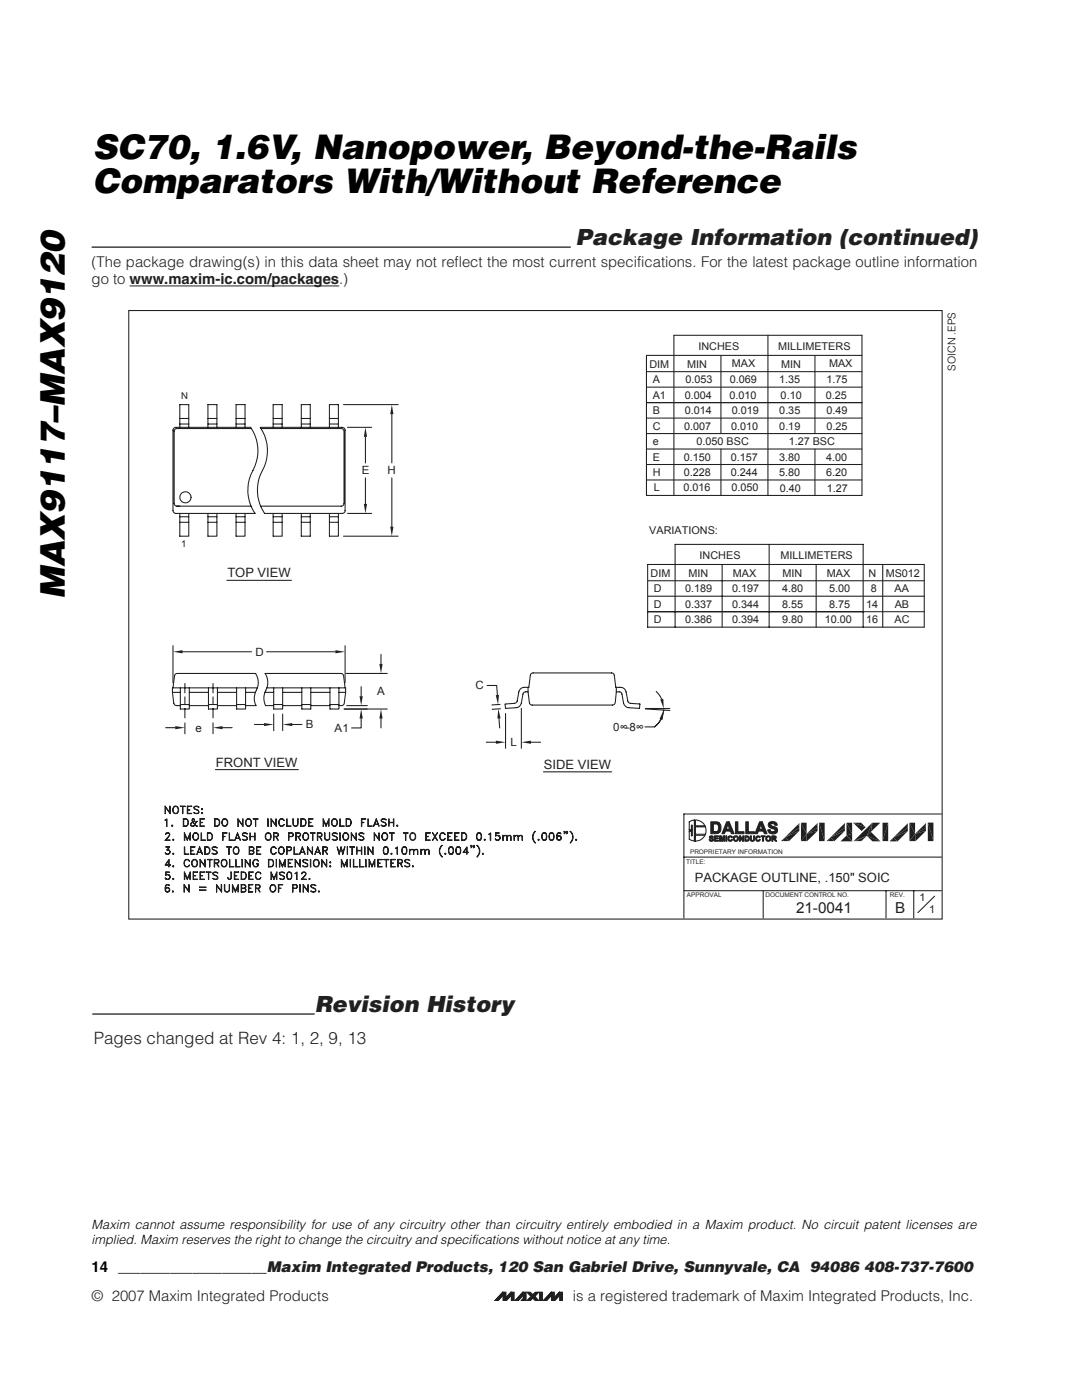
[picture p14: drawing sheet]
<svg xmlns="http://www.w3.org/2000/svg" width="216mm" height="279mm" viewBox="0 0 216 279" stroke-linecap="round" stroke-linejoin="round" font-family="sans-serif">
<defs><g id="words">
<g font-size="6.8">
<text x="18.5" y="31.7">SC70, 1.6V, Nanopower, Beyond-the-Rails</text>
<text x="18.5" y="38.5">Comparators With/Without Reference</text>
<text x="12.9" y="119.5" transform="rotate(-90 12.9 119.5)">MAX9117–MAX9120</text>
</g>
<g font-size="4.4" fill="#231f20">
<text x="114.9" y="48.9">Package Information (continued)</text>
<text x="62.8" y="202">Revision History</text>
</g>
<text font-size="3.4" fill="#231f20" x="18.7" y="208.4">Pages changed at Rev 4: 1, 2, 9, 13</text>
<g font-size="3" fill="#231f20">
<text x="18.3" y="53.2">(The package drawing(s) in this data sheet may not reflect the most current specifications. For the latest package outline information</text>
<text x="18.3" y="56.8">go to www.maxim-ic.com/packages.)</text>
<text x="158.8" y="182.2">21-0041</text>
<text x="178.6" y="182.2">B</text>
<text x="18.3" y="259.7">© 2007 Maxim Integrated Products</text>
<text x="114.3" y="259.7">is a registered trademark of Maxim Integrated Products, Inc.</text>
</g>
<text font-size="3" x="18.3" y="253.8">14 ____________________Maxim Integrated Products, 120 San Gabriel Drive, Sunnyvale, CA 94086 408-737-7600</text>
<g font-size="2.6" fill="#231f20">
<text x="45.4" y="115.2">TOP VIEW</text>
<text x="43.1" y="153">FRONT VIEW</text>
<text x="108.5" y="153.5">SIDE VIEW</text>
<text x="138.7" y="176">PACKAGE OUTLINE, .150&quot; SOIC</text>
</g>
<g font-size="2.5">
<text x="18.3" y="245.2">Maxim cannot assume responsibility for use of any circuitry other than circuitry entirely embodied in a Maxim product. No circuit patent licenses are</text>
<text x="18.3" y="248.2">implied. Maxim reserves the right to change the circuitry and specifications without notice at any time.</text>
</g>
<g font-size="2.3" fill="#231f20">
<text x="72.2" y="94.7">E</text>
<text x="77.3" y="94.7">H</text>
<text x="51" y="130.9">D</text>
<text x="94.9" y="137.6">C</text>
<text x="75.2" y="138.7">A</text>
<text x="39" y="146">e</text>
<text x="61" y="145.4">B</text>
<text x="66.8" y="146.1">A1</text>
<text x="101.9" y="148.9">L</text>
<text x="122.4" y="145.8">0∞-8∞</text>
</g>
<g font-size="2.1" fill="#231f20">
<text x="139.4" y="69.8">INCHES</text>
<text x="155.3" y="69.8">MILLIMETERS</text>
<text x="129.6" y="73.4">DIM</text>
<text x="130.2" y="76.5">A</text>
<text x="136.8" y="76.5">0.053</text>
<text x="137.1" y="73.4">MIN</text>
<text x="145.6" y="76.5">0.069</text>
<text x="146" y="73.3">MAX</text>
<text x="155.5" y="76.5">1.35</text>
<text x="155.9" y="73.4">MIN</text>
<text x="164.9" y="76.5">1.75</text>
<text x="165.4" y="73.3">MAX</text>
<text x="130.2" y="82.6">B</text>
<text x="130.2" y="79.6">A1</text>
<text x="136.6" y="82.6">0.014</text>
<text x="136.6" y="79.6">0.004</text>
<text x="145.5" y="79.6">0.010</text>
<text x="146" y="82.6">0.019</text>
<text x="155.5" y="82.6">0.35</text>
<text x="155.8" y="79.6">0.10</text>
<text x="164.8" y="79.6">0.25</text>
<text x="164.9" y="82.6">0.49</text>
<text x="130.2" y="88.8">e</text>
<text x="130.2" y="85.7">C</text>
<text x="136.5" y="85.7">0.007</text>
<text x="139" y="88.8">0.050 BSC</text>
<text x="145.9" y="85.7">0.010</text>
<text x="155.5" y="85.7">0.19</text>
<text x="157.4" y="88.8">1.27 BSC</text>
<text x="164.9" y="85.7">0.25</text>
<text x="130.2" y="95">H</text>
<text x="130.2" y="91.9">E</text>
<text x="136.4" y="91.9">0.150</text>
<text x="136.4" y="95">0.228</text>
<text x="145.8" y="95">0.244</text>
<text x="145.8" y="91.9">0.157</text>
<text x="155.5" y="95">5.80</text>
<text x="155.5" y="91.9">3.80</text>
<text x="164.8" y="95">6.20</text>
<text x="164.8" y="91.9">4.00</text>
<text x="130.4" y="98.1">L</text>
<text x="136.4" y="98.1">0.016</text>
<text x="146" y="98.1">0.050</text>
<text x="155.6" y="98.2">0.40</text>
<text x="165" y="98.2">1.27</text>
<text x="129.6" y="106.6">VARIATIONS:</text>
<text x="139.6" y="111.5">INCHES</text>
<text x="155.7" y="111.5">MILLIMETERS</text>
<text x="129.8" y="115.1">DIM</text>
<text x="130.5" y="118.2">D</text>
<text x="136.7" y="118.2">0.189</text>
<text x="137.4" y="115.1">MIN</text>
<text x="146.1" y="118.2">0.197</text>
<text x="146.3" y="115.1">MAX</text>
<text x="156" y="118.2">4.80</text>
<text x="156.1" y="115.1">MIN</text>
<text x="165" y="115.1">MAX</text>
<text x="165.4" y="118.2">5.00</text>
<text x="173.3" y="115.1">N</text>
<text x="173.7" y="118.2">8</text>
<text x="176.7" y="115.1">MS012</text>
<text x="178.5" y="118.2">AA</text>
<text x="130.5" y="124.4">D</text>
<text x="130.5" y="121.3">D</text>
<text x="136.7" y="124.4">0.386</text>
<text x="136.7" y="121.3">0.337</text>
<text x="146.1" y="124.4">0.394</text>
<text x="146.1" y="121.3">0.344</text>
<text x="156" y="121.3">8.55</text>
<text x="156.1" y="124.4">9.80</text>
<text x="164.6" y="124.4">10.00</text>
<text x="165.4" y="121.3">8.75</text>
<text x="172.8" y="124.4">16</text>
<text x="172.8" y="121.3">14</text>
<text x="178.5" y="124.4">AC</text>
<text x="178.5" y="121.3">AB</text>
<text x="183.5" y="179.9">1</text>
<text x="185.4" y="182.3">1</text>
</g>
<text font-size="2.1" x="190.6" y="74" transform="rotate(-90 190.6 74)">SOICN .EPS</text>
<g font-size="1.9" fill="#231f20">
<text x="36.2" y="79.6">N</text>
<text x="36.2" y="109.2">1</text>
</g>
<g font-size="1.3" fill="#231f20">
<text x="136.9" y="172.4">TITLE:</text>
<text x="137.7" y="170.4">PROPRIETARY INFORMATION</text>
<text x="137.1" y="179">APPROVAL</text>
<text x="152.7" y="179">DOCUMENT CONTROL NO.</text>
<text x="177.6" y="179">REV.</text>
</g>
</g></defs>
<g fill="#231f20" stroke="#231f20" stroke-width=".2">
<path d="M100.3 257.9v.7l-.9 .9h-.6z"/>
<path d="M100.4 257.9h.5v1.1l1-1.1v.7l-.8 .9h-.7z"/>
<path d="M102 257.9h.5v1.6h-.5z"/>
<path d="M104.3 257.9v.7l-.9 .9h-.6z"/>
<path d="M104.4 257.9h.5v1.6h-.8l.3-.4z"/>
<path d="M106.8 257.9h.6l-.7 .8 .7 .8h-.6l-.5-.5-.5 .5h-.6z"/>
<path d="M105.2 257.9h.6l.4 .4-.3 .3z"/>
<path d="M107.7 257.9h.5v1.6h-.5z"/>
<path d="M110 257.9v.7l-.9 .9h-.6z"/>
<path d="M110.1 257.9h.5v1.1l1-1.1v.7l-.9 .9h-.6z"/>
<path d="M111.7 257.9h.5v1.6h-.5z"/>
</g>
<path d="M25.7 62h162.3v121.4h-162.3zM136.5 177.8h51.4M136.5 171.1h51.4M152.3 177.8v5.4M176.8 177.8v5.4M182.3 177.8v5.4M186.5 178.8l-3.3 3.3M187.9 162.5h-51.4v20.7" fill="none" stroke="#231f20" stroke-width=".21"/>
<path d="M167.8 167.9h2.2" fill="none" stroke="#231f20" stroke-width=".2"/>
<g fill="#231f20">
<path d="M174 167.9h1.6z"/>
<path d="M178.3 167.1l.8 .8z"/>
<path d="M178.3 167.1l.7 .8h-1.1z"/>
<path d="M177.5 167.9l.8-.8-.4 .8z"/>
<path d="M156.6 167.1l.8 .8z"/>
<path d="M156.6 167.1l.7 .8h-1.1z"/>
<path d="M155.8 167.9l.8-.8-.4 .8z"/>
<path d="M165.7 167.1l.8 .8z"/>
<path d="M165.7 167.1l.7 .8h-1.1z"/>
<path d="M164.9 167.9l.8-.8-.4 .8z"/>
<path d="M171.8 167.9l1.2-1.1z"/>
<path d="M170.7 167.9l2.3-1.1-1.2 1.1z"/>
<path d="M170.3 167.9l2.7-1.1-2.3 1.1z"/>
<path d="M173 166.8l2.6 1.1h-1.6z"/>
<path d="M167.8 167.9l1.1-1.1 1.1 1.1z"/>
<path d="M168.9 166.8l1.1-.4v1.5z"/>
<path d="M160.9 166.4l.2 1.5h-.2z"/>
<path d="M160.9 166.4v1.5h-1.1z"/>
<path d="M182.6 166.4l.1 1.5h-.1z"/>
<path d="M182.6 166.4v1.5h-1.1z"/>
<path d="M173 166.8l.8-.8 1.8 1.9z"/>
<path d="M178.3 167.1l2.9-1.2-2.1 2z"/>
<path d="M156.6 167.1l2.9-1.3-2.1 2.1z"/>
<path d="M160.9 166.4l2.2-.6-2 2.1z"/>
<path d="M165.7 167.1l2.9-1.3-2.1 2.1z"/>
<path d="M182.6 166.4l2.2-.6-2.1 2.1z"/>
<path d="M178.3 167.1l2.9-1.9v.7z"/>
<path d="M165.7 167.1l2.9-1.9v.6z"/>
<path d="M160.9 166.4l2.2-1.2v.6z"/>
<path d="M156.6 167.1l2.9-1.9v.6z"/>
<path d="M182.6 166.4l2.2-1.2v.6z"/>
<path d="M178.3 167.1l2.6-2.6 .3 .7z"/>
<path d="M160.9 166.4l2-1.9 .2 .7z"/>
<path d="M156.6 167.1l2.7-2.6 .2 .7z"/>
<path d="M165.7 167.1l2.6-2.6 .3 .7z"/>
<path d="M182.6 166.4l1.9-1.9 .3 .7z"/>
<path d="M180.9 164.5l.3-.2v.9z"/>
<path d="M159.5 164.2v1l-.2-.7z"/>
<path d="M168.3 164.5l.3-.3v1z"/>
<path d="M162.9 164.5l.2-.3v1z"/>
<path d="M184.8 164.2v1l-.3-.7z"/>
<path d="M168.9 164.2h1.1v2.2z"/>
<path d="M168.9 164.2l1.1 2.2-1.1 .4z"/>
<path d="M170.2 164.2l2.5 .9-.8 .8z"/>
<path d="M163.4 164.2h1.2v3.7z"/>
<path d="M163.4 164.2l1.2 3.7h-1.2z"/>
<path d="M159.8 164.2h1.1v2.2z"/>
<path d="M159.8 164.2l1.1 2.2-1.1 1.5z"/>
<path d="M177.2 164.2v3.7h-1.1z"/>
<path d="M176.1 164.2h1.1l-1.1 3.7z"/>
<path d="M170.2 164.2h1.6l.9 .9z"/>
<path d="M174.1 164.2h1.5l-1.8 1.8z"/>
<path d="M174 164.2l-.2 1.8z"/>
<path d="M174 164.2l-.2 1.8-.8 .8z"/>
<path d="M170.3 167.9l3.7-3.7-1 2.6z"/>
<path d="M181.5 164.2h1.1v2.2z"/>
<path d="M181.5 164.2l1.1 2.2-1.1 1.5z"/>
<path d="M185.1 164.2h1.2v3.7z"/>
<path d="M185.1 164.2l1.2 3.7h-1.2z"/>
</g>
<g fill="none" stroke="#231f20" stroke-width=".21">
<path d="M129 74.2h43M129 77.3h43M143.9 70.9v15.6M153.2 66.9v32M162.6 70.9v15.6M172 70.9h-43v28h43v-32h-37.5v32M34.7 85.4l.4-.1h14.9a8.5 8.5 0 0 1 .1 9.4 8.1 8.1 0 0 0 .8 7.8h-15.8a.59 .59 0 0 1-.6-.6v-16.1zM35.9 85.3v-4.6h1.8v4.6M35.9 83.5h1.8M35.9 84.6h1.8M41.5 85.3v-4.6h1.8v4.6M41.5 83.5h1.8"/>
<path d="M41.5 84.6h1.8M47.1 85.3v-4.6h1.8v4.6M47.1 83.5h1.8M47.1 84.6h1.8M50.2 85.5h-14.9a.54 .54 0 0 0-.5 .6v14.4a.55 .55 0 0 0 .5 .5h14.8M51.9 85.3h16.4a.54 .54 0 0 1 .6 .5v16.1a.54 .54 0 0 1-.6 .6h-15.5a8.5 8.5 0 0 1 0-9.4 8.4 8.4 0 0 0-.9-7.8zM52.1 85.5h16a.54 .54 0 0 1 .5 .6v14.4a.55 .55 0 0 1-.5 .5h-16.1M54.5 85.3v-4.6h1.8v4.6M54.5 83.5h1.8M54.5 84.6h1.8M60.1 85.3v-4.6h1.8v4.6M60.1 83.5h1.8"/>
<path d="M60.1 84.6h1.8M65.7 85.3v-4.6h1.8v4.6M65.7 83.5h1.8M65.7 84.6h1.8M129 80.4h43h-43M129 92.7h43M129 83.4h43M129 86.5h43M129 89.6h43M129 95.8h43M143.9 89.6v9.3M162.6 89.6v9.3"/>
<path d="M35.9 102.5v4.5h1.8v-4.5M35.9 103.1h1.8M35.9 104.2h1.8M41.5 102.5v4.5h1.8v-4.5M41.5 103.1h1.8M41.5 104.2h1.8M45.3 115.8h12.9M47.1 102.5v4.5h1.8v-4.5M47.1 103.1h1.8M47.1 104.2h1.8M54.5 102.5v4.5h1.8v-4.5M54.5 103.1h1.8"/>
<path d="M54.5 104.2h1.8M60.1 102.5v4.5h1.8v-4.5M60.1 103.1h1.8M60.1 104.2h1.8M65.7 102.5v4.5h1.8v-4.5M65.7 103.1h1.8M65.7 104.2h1.8M129.2 112.7h55.2v12.5h-55.2zM129.2 119h55.2M129.2 115.9h55.2M144.1 112.7v12.5M153.5 108.6v16.6"/>
<path d="M162.9 112.7v12.5M176.1 112.7v12.5M34.5 137.3l.3-2.4a.5 .5 0 0 1 .6-.5h15.6a3.6 3.6 0 0 1-.1 4 3.1 3.1 0 0 0 .2 2.4h-2.1M36 138.2h-1.6l.4 2.3 .2 .3h1M36 137.3v4.2h1.8v-4.2M36.9 136.4v1.9M36.9 139.1v1.5M37.8 138.2h3.8M41.6 137.3v4.2h1.8v-4.2M42.5 136.4v1.9M42.5 139.1v1.5M43.4 138.2h3.8"/>
<path d="M47.2 137.3v4.2h1.8v-4.2M49 138.2h2M51.4 137.3h-17v.9M52.9 138.2h1.7M53.2 137.3h15.8v.9M54.6 137.3v4.2h1.8v-4.2M56.4 138.2h3.8M60.2 137.3v4.2h1.8v-4.2M62 138.2h3.8M65.8 137.3v4.2h1.8v-4.2M67.6 138.2h1.4l-.4 2.3-.3 .3h-.7M68.9 137.3l-.3-2.4-.4-.5h-15.3a3.6 3.6 0 0 1-.1 4 3.4 3.4 0 0 0 .2 2.4h1.6"/>
<path d="M97.2 136.8h1.9l.1 1.9M105.4 137.2v.9M123 138.1l-.2 2.1a.54 .54 0 0 1-.6 .5h-16.2l-.4-.5-.2-2.1a.81 .81 0 0 0-1 .2l-.4 2a1.12 1.12 0 0 1-1 .9l-2.1 .2-.1-.9M123 137.2h-.1l-.4-2.6-.5-.3h-15.8l-.4 .5-.3 2.4a1.58 1.58 0 0 0-1.8 .5l-.6 2.4-.4 .3-1.9 .1M123 138.1v-.9h.5a1.16 1.16 0 0 1 1.4 .9l.5 2 .4 .3 1.9 .1-.1 .9M123 138.1h.8l.2 .2 .4 2a1.19 1.19 0 0 0 1.1 .9l2.1 .2M134.7 125.2v-16.6h37.5v16.6M172.2 122.1h-43h55.2M36 140.6h1.8M36.9 141.4v1.9M37.8 140.8h3.8M41.6 140.6h1.8"/>
<path d="M42.5 141.4v1.9M43 153.6h16.5M43.4 140.8h3.8M47.2 140.6h1.8M54.6 140.6h1.8M56.4 140.8h3.8M60.2 140.6h1.8M62 140.8h3.8M65.8 140.6h1.8M99.6 143.4l.1 1.9M99.8 140.6l-1.7 .1M99.9 141.5l-1.7 .1"/>
<path d="M108.4 154h13.7M32.9 160.9l1 1.3 .1-1.3v1.5l-1-1.3-.1 1.3zM32.9 163.7l.4-.3v1.5l-.1-1.4zM33 167.6l1 .1h-1.1l.8-.9a.3 .3 0 0 0-.1-.5h-.4l-.1 .2h-.1l.3-.3 .4 .1 .2 .2-.1 .3-.8 .9M33 172.6h1h-1.1l.8-1.1v1.5v-1.3l-.7 .9M33 177.7l.4 .3 .4-.3M33 177.5l.4-.3h.3l.1 .3M33 170.3l.2 .1M33 175.3l.2 .1M33.2 176.7h.5M33.2 176.6l-.1 .2a.92 .92 0 0 0 .2 1.2M33.3 177.2l-.3 .3"/>
<path d="M33.4 169.6a.51 .51 0 0 1 .5 .4 .51 .51 0 0 1-.4 .6 .51 .51 0 0 1-.6-.4h.1a.48 .48 0 0 0 .9-.1M33.5 177.2l.3 .3-.3 .5M33.6 169.6l.3 .4-.1 .3-.2 .1M33.6 174.6a.46 .46 0 0 1 .3 .4 .46 .46 0 0 1-.3 .4M33.7 176.6l.1 .1a.44 .44 0 0 0-.4-.2 .44 .44 0 0 0-.4 .3 .87 .87 0 0 0 .4 1.2 .46 .46 0 0 0 .4-.6 .46 .46 0 0 0-.8-.1M33.8 169.1l-.7-.1h.8l-.5 .6M33.8 169l-.5 .6 .4 .1 .2 .2M33.9 174.9a.62 .62 0 0 0-.9-.2l.1-.7h.7l-.6 .1-.1 .5a.53 .53 0 0 1 .8 .1 .53 .53 0 0 1-.2 .8 .53 .53 0 0 1-.8-.3l.2 .2a.55 .55 0 0 0 .8-.2M34.2 164.8l.2-.1 .1 .1-.2 .1zM34.3 164.8h.1zM34.5 177.9v.1zM34.5 167.6l.1-.1 .1 .1-.2 .1z"/>
<path d="M34.5 170.4l.1-.1 .1 .1-.2 .1zM34.5 172.9l.1-.1 .1 .1-.2 .1zM34.5 175.4l.1-.1 .1 .1-.2 .1zM34.5 177.8l.1 .1-.1 .1h-.1zM34.5 167.6h.1zM34.5 170.4h.1zM34.5 172.9h.1zM34.5 175.4h.1M34.6 161.1a.57 .57 0 0 1 .7-.2 .57 .57 0 0 1 .3 .6v.3a.59 .59 0 0 1-.6 .6 .59 .59 0 0 1-.5-.6zM34.8 161a.52 .52 0 0 1 .8 .5 .66 .66 0 0 1-.6 .8 .79 .79 0 0 1-.2-1.3zM36 160.9l.9 .1zM36.4 161v1.4l.1-1.4"/>
<path d="M36.6 163.4h.5a.8 .8 0 0 1 .5 .8 .8 .8 0 0 1-.5 .7h-.5zM36.7 163.5a.72 .72 0 0 1 .8 .4 .72 .72 0 0 1-.4 .9h-.4zM36.7 176.5l1 1.3v-1.3v1.5l-.9-1.3-.1 1.3zM36.8 166.2l.6 1.3 .6-1.3v1.5l-.1-1.2-.5 1.2-.5-1.2-.1 1.2zM36.8 169l.1 1.4 .8 .1h-.9zM36.8 174l.6 1.3 .6-1.3v1.5l-.1-1.1-.5 1.1-.5-1.1-.1 1.1zM36.9 171.7a.52 .52 0 0 1 .5-.2 .52 .52 0 0 1 .4 .4 .54 .54 0 0 0-.6-.3 .54 .54 0 0 0-.4 .5 .65 .65 0 0 0 .7 .8l.3-.3a.55 .55 0 0 1-.6 .4 .55 .55 0 0 1-.5-.6zM37.4 160.9h.9l-.8 .1v1.3l.8 .1h-.9zM37.5 161.6h.4l-.4 .1M38 169h.9l-.8 .1v1.3l.8 .1h-.9zM38.1 169.7h.4l-.4 .1M38.4 163.5h.4"/>
<path d="M38.4 171.7a.7 .7 0 0 1 1 .1 .7 .7 0 0 1-.1 1 .7 .7 0 0 1-1-.1 .7 .7 0 0 1 .1-1zM38.5 163.5l-.1 .3 .2 .4 .8 .7a1.49 1.49 0 0 1-1-1.4h.4v.3l-.6 .5a.3 .3 0 0 0 .1 .5h.5l.3-.8 .3-.1-.3 .1M38.5 171.6a.53 .53 0 0 1 .8 .5 .62 .62 0 0 1-.5 .8 .76 .76 0 0 1-.3-1.3zM38.5 174h.9l-.8 .1v1.3l.8 .1h-.9zM38.6 166.4l.2-.1a.71 .71 0 0 1 .8 .6 .71 .71 0 0 1-.8 .7l-.3-.5zM38.6 174.7h.5l-.5 .1M38.7 161.1a.69 .69 0 0 1 1 0l-.4-.1-.5 .1v.3l.7 .3a.4 .4 0 0 1 .1 .6l-.5 .1-.4-.2 .4 .1 .5-.1v-.4l-.8-.3zM38.7 163.5l.1 .3-.2 .2a.71 .71 0 0 0-.6 .6l.3 .3a.91 .91 0 0 0 .9-.9M38.8 166.3a.52 .52 0 0 1 .8 .5 .66 .66 0 0 1-.6 .8 .79 .79 0 0 1-.2-1.3zM39.4 170.1h.9M39.5 170.1h.7M39.8 169l.6 1.5-.6-1.3-.5 1.3z"/>
<path d="M39.8 177l1.3 .1zM39.8 177.6l1.3 .1zM39.9 163.4h.9l-.8 .1v1.3l.8 .1h-.9zM39.9 171.5l1 1.3v-1.3v1.5l-.9-1.3-.1 1.3zM39.9 174h.9l-.8 .1v1.3l.8 .1h-.9zM40 164.1h.4l-.4 .1M40 174.7h.4l-.4 .1M40.1 166.2l.1 1.4 .8 .1h-.9zM40.2 161.5l.2-.1v.1l-.1 .1zM40.2 162.2h.2v.1zM40.3 161.5h.1zM40.3 162.2l.1 .1z"/>
<path d="M40.9 169h.5a.8 .8 0 0 1 .5 .8 .8 .8 0 0 1-.5 .7h-.5zM40.9 169.1h.5a.75 .75 0 0 1 .4 .6 .75 .75 0 0 1-.4 .7h-.5zM41.1 174l1 .1zM41.4 166.2h.5a.8 .8 0 0 1 .5 .8 .8 .8 0 0 1-.5 .7h-.5zM41.4 171.5l.9 .1zM41.4 166.3h.5a.75 .75 0 0 1 .4 .6 .75 .75 0 0 1-.4 .7h-.5zM41.6 174.1v1.4l.1-1.4M41.8 171.6v1.4l.1-1.4M42.5 169.1l.5-.1 .3 .2-.3-.1-.6 .1 .1 .3 .8 .4v.4a.69 .69 0 0 1-1 0l.4 .1 .6-.1-.2-.5-.7-.3-.1-.3zM42.5 174.2a.69 .69 0 0 1 1 0l-.4-.1-.6 .1 .1 .3 .7 .3a.38 .38 0 0 1 0 .6 .72 .72 0 0 1-.8-.1l.3 .1 .6-.1-.1-.4-.7-.3zM42.8 163.4h.5a.8 .8 0 0 1 .6 .8 .8 .8 0 0 1-.6 .7h-.5zM42.8 172.2l.7-.1v-.5h-.7l-.1 1.4v-1.5l.9 .1 .1 .4-.2 .2-.7 .1"/>
<path d="M42.9 163.5a.72 .72 0 0 1 .9 .4 .72 .72 0 0 1-.5 .9h-.4zM43.2 172.3l.5 .7-.4-.7M43.2 176.5l.9 1.3 .1-1.3v1.5l-.9-1.3-.1 1.3zM44.3 171.7a.7 .7 0 0 1 1 .1 .7 .7 0 0 1-.1 1 .7 .7 0 0 1-1-.1 .7 .7 0 0 1 .1-1zM44.4 166.2h.9l-.8 .1v1.4zM44.4 171.6a.55 .55 0 0 1 .8 .5 .65 .65 0 0 1-.6 .8 .79 .79 0 0 1-.2-1.3zM44.5 166.9h.4l-.4 .1M44.6 163.5a.71 .71 0 0 1 .9 .6 .71 .71 0 0 1-.9 .7l-.3-.5v-.3zM44.6 163.5a.52 .52 0 0 1 .8 .5 .66 .66 0 0 1-.6 .8 .8 .8 0 0 1-.2-1.3zM44.8 176.5l.1 1.3 .3 .2 .5-.2v-1.3l.1 1.1a.52 .52 0 0 1-.5 .4 .52 .52 0 0 1-.5-.4zM45.2 169l1 .1zM45.7 169.1v1.4v-1.4"/>
<path d="M45.7 166.2l.1 1.4 .8 .1h-.9zM45.8 171.5l.1 1.4 .8 .1h-.9zM46.1 174l.1 1.2-.2 .2-.3 .1-.3-.3 .2 .2h.4zM46.4 176.5l.6 1.3 .6-1.3v1.5l-.1-1.1-.5 1.1-.5-1.1-.1 1.1zM46.7 169.2l.1-.1a.71 .71 0 0 1 .9 .6 .71 .71 0 0 1-.9 .7l-.3-.5zM46.8 174h.8l-.8 .1v1.3l.8 .1h-.8zM46.8 169.1a.5 .5 0 0 1 .8 .5 .66 .66 0 0 1-.4 .8 .72 .72 0 0 1-.6-.5 .72 .72 0 0 1 .2-.8zM46.8 174.7h.5l-.5 .1M47 167.3h.9M47 171.5l.1 1.4 .8 .1h-.9zM47 167.3h.8M47.4 166.2l.6 1.5-.6-1.3-.6 1.3z"/>
<path d="M47.5 163.4l.9 1.3 .1-1.3v1.5l-.9-1.3-.1 1.3zM48.1 174h.5a.79 .79 0 0 1 .6 .8 .79 .79 0 0 1-.6 .7h-.5zM48.2 174.1a.74 .74 0 0 1 .9 .4 .74 .74 0 0 1-.2 .9h-.7zM48.2 177.2h.7v-.5l-.7-.1v1.4l.7-.1v-.5l-.7-.1M48.3 171.5l.1 1.5zM48.5 166.3l.5-.1 .4 .2h-.2a.51 .51 0 0 0-.8 0l.1 .3 .7 .3a.39 .39 0 0 1 .2 .4 .39 .39 0 0 1-.4 .3l-.6-.2 .3 .1 .6-.1-.1-.4-.8-.4v-.3zM48.7 177.2l.4 .3a.39 .39 0 0 1-.4 .5h-.6v-1.5h.6l.3 .2 .1 .3-.4 .3M48.9 171.5l1 1.3v-1.3v1.5l-.9-1.3-.1 1.3zM49.3 163.5a.71 .71 0 0 1 .9 .6 .71 .71 0 0 1-.9 .7l-.3-.5v-.3zM49.3 163.5a.52 .52 0 0 1 .8 .5 .66 .66 0 0 1-.6 .8 .8 .8 0 0 1-.2-1.3zM49.6 176.5h.8l-.7 .1v1.4h.7h-.8zM49.7 174h.8l-.8 .1v1.3l.8 .1h-.8z"/>
<path d="M49.7 177.2h.4l-.4 .1M49.7 174.7h.5l-.5 .1M49.8 169.7l.7-.1v-.5h-.7v1.3h.7v-.6h-.7M49.9 166.2v1.5zM49.9 166.9h.9M49.9 167h.9M50.3 169.7l.4 .3-.1 .4-.3 .1h-.6v-1.5l.9 .1 .1 .4-.4 .3M50.5 163.4l1 .1zM50.6 171.7a.52 .52 0 0 1 .5-.2 .52 .52 0 0 1 .4 .4 .54 .54 0 0 0-.6-.3 .54 .54 0 0 0-.4 .5v.3a.5 .5 0 0 0 .4 .5 .5 .5 0 0 0 .6-.3v-.2h-.3h.3a.56 .56 0 0 1-.5 .6 .56 .56 0 0 1-.6-.6zM50.8 166.2l.1 1.5zM51 163.5v1.4v-1.4M51 177.2h.8v-.5l-.8-.1v1.4v-1.5h.5l.4 .3-.1 .4-.8 .1"/>
<path d="M51.1 174.2a.52 .52 0 0 1 .5-.2 .52 .52 0 0 1 .4 .4 .53 .53 0 0 0-.5-.3 .53 .53 0 0 0-.5 .5 .65 .65 0 0 0 .7 .8l.3-.2a.55 .55 0 0 1-.6 .3 .55 .55 0 0 1-.4-.6zM51.2 169h.8l-.8 .1v1.3l.8 .1h-.8zM51.2 169.7h.5l-.5 .1M51.4 177.3l.5 .7-.4-.7M53.1 166.4l.1-.1a.76 .76 0 0 1 .9 .5 .76 .76 0 0 1-.4 .9 .79 .79 0 0 1-.7-.5 .79 .79 0 0 1 .1-.8zM53.2 166.3a.52 .52 0 0 1 .8 .5 .66 .66 0 0 1-.6 .8 .8 .8 0 0 1-.2-1.3zM53.4 163.4l.1 1.5zM53.6 171.5h.5a.8 .8 0 0 1 .5 .8 .8 .8 0 0 1-.5 .7h-.5zM53.7 171.6a.73 .73 0 0 1 .8 .3 .73 .73 0 0 1-.2 1h-.6zM54 176.7a.69 .69 0 0 1 1 .2 .69 .69 0 0 1-.1 .9 .69 .69 0 0 1-1-.1 .69 .69 0 0 1 .1-1zM54.1 163.4l.9 1.3 .1-1.3v1.5l-.9-1.3-.1 1.3zM54.1 174l.6 1.3 .6-1.3v1.5l-.1-1.1-.5 1.1-.5-1.1-.1 1.1z"/>
<path d="M54.2 169.2l.5-.2 .4 .3a.55 .55 0 0 0-.6-.2 .55 .55 0 0 0-.4 .5 .66 .66 0 0 0 .6 .8l.4-.3a.56 .56 0 0 1-.6 .4 .56 .56 0 0 1-.5-.6zM54.2 176.7a.52 .52 0 0 1 .8 .4 .66 .66 0 0 1-.6 .9 .8 .8 0 0 1-.2-1.3zM54.7 166.9l.7-.1v-.5h-.7l-.1 1.4v-1.5l.9 .1v.4l-.1 .2-.7 .1M55 167l.5 .7-.4-.7M55.1 171.5l.1 1.5zM55.5 176.5h.9l-.8 .1v1.4zM55.6 177.2h.5l-.5 .1M55.7 169.2l.1-.1a.71 .71 0 0 1 .9 .6 .71 .71 0 0 1-.9 .7l-.3-.5zM55.8 171.5l.5 1.3 .6-1.3v1.5v-1.1l-.6 1.1-.5-1.1v1.1zM55.8 174.2a.69 .69 0 0 1 1 0l-.4-.1-.6 .1 .1 .3 .7 .3a.38 .38 0 0 1 0 .6 .72 .72 0 0 1-.8-.1l.3 .1 .6-.1-.1-.4-.7-.3zM55.8 169.1a.52 .52 0 0 1 .8 .5 .66 .66 0 0 1-.5 .8 .79 .79 0 0 1-.3-1.3zM55.9 163.5l.4-.1 .4 .4a.53 .53 0 0 0-.6-.3 .53 .53 0 0 0-.4 .5 .66 .66 0 0 0 .6 .8l.4-.3a.55 .55 0 0 1-.6 .4 .55 .55 0 0 1-.5-.6l.1-.5z"/>
<path d="M57.2 163.4l.1 1.4 .8 .1h-.9zM57.3 169.7l.7-.1v-.5h-.7l-.1 1.4v-1.5l.9 .1 .1 .4-.2 .2-.7 .1M57.4 174.1a.49 .49 0 0 1 .8 .2v.4a.63 .63 0 0 1-.5 .8 .91 .91 0 0 1-.3-1.4zM57.4 175.4h.6M57.4 174.2h.6M57.5 171.5h.9l-.8 .1v1.3l.8 .1h-.9zM57.5 174.1l-.2 .6 .2 .7M57.6 172.2h.4l-.4 .1M57.7 166.9l.7-.1v-.5h-.7l-.1 1.4v-1.5l.9 .1v.4l-.1 .2-.7 .1M58 174.1l.2 .6-.2 .7M58.5 163.4l.1 1.3 .3 .1 .4-.1 .1-1.3 .1 1.1a.51 .51 0 0 1-.5 .4 .51 .51 0 0 1-.5-.4zM58.5 177.2h.7v-.5l-.7-.1-.1 1.4v-1.5h.6l.3 .2v.5l-.8 .1"/>
<path d="M58.7 169v1.4l.8 .1h-.8zM58.9 171.5l.9 1.3 .1-1.3v1.5l-.9-1.3-.1 1.3zM58.9 174.3l.4-.3v1.5l-.1-1.3zM59.1 166.9l.7-.1v-.5h-.7l-.1 1.4v-1.5l.9 .1 .1 .4-.2 .2-.7 .1M59.5 167l.5 .7-.5-.7M59.8 176.5l.1 1.5zM59.9 170.1h.9M60 170.1h.7M60 163.4h.5a.8 .8 0 0 1 .6 .8 .8 .8 0 0 1-.6 .7h-.5zM60.1 163.5a.72 .72 0 0 1 .9 .4 .72 .72 0 0 1-.5 .9h-.4zM60.2 175.4l.9 .1h-1l.9-1.1-.2-.3-.5 .1v.2l-.1-.1 .3-.3h.3l.2 .2v.4l-.8 .9M60.3 169l.6 1.5-.6-1.3-.5 1.3z"/>
<path d="M60.4 171.7a.69 .69 0 0 1 1 0l-.3-.1-.6 .1v.3l.7 .3a.38 .38 0 0 1 .1 .6 .72 .72 0 0 1-.9-.1l.4 .1 .5-.1v-.4l-.8-.3zM60.5 176.5l.9 1.3 .1-1.3v1.5l-1-1.3v1.3zM60.5 166.4l.2-.1a.71 .71 0 0 1 .9 .6 .71 .71 0 0 1-.9 .7l-.3-.5zM60.7 166.3a.52 .52 0 0 1 .8 .5 .66 .66 0 0 1-.6 .8 .8 .8 0 0 1-.2-1.3zM61.3 169l1 1.3 .1-1.3v1.5l-1-1.3-.1 1.3zM61.6 163.4h.8l-.8 .1v1.3l.8 .1h-.8zM61.6 164.1h.5l-.5 .1M61.6 175.4l.2-.1 .1 .1-.2 .1zM61.7 175.4h.1M61.9 166.2l1 .1zM61.9 171.5l.1 1.5zM62 176.7a.67 .67 0 0 1 1 0l-.3-.1-.6 .1v.3l.7 .3a.37 .37 0 0 1 .2 .4 .37 .37 0 0 1-.3 .3h-.6l-.1-.2h.1a.51 .51 0 0 0 .9 0l-.1-.3-.8-.4z"/>
<path d="M62.4 166.3v1.4v-1.4M62.7 171.7a.7 .7 0 0 1 .9 .1 .7 .7 0 0 1-.1 1 .7 .7 0 0 1-.9-.1 .7 .7 0 0 1 .1-1zM62.8 171.6a.55 .55 0 0 1 .8 .5 .65 .65 0 0 1-.6 .8 .79 .79 0 0 1-.2-1.3zM63 170.1h.8M63.4 166.9l.7-.1v-.5h-.7l-.1 1.4v-1.5l.8 .1 .2 .2-.2 .4-.7 .1M63.4 169l.6 1.5-.6-1.3-.6 1.3zM63.5 177.9l.2-.1 .1 .2zM63.6 178h.1M63.8 167l.5 .7-.5-.7M64.2 171.5l.9 1.3 .1-1.3v1.5l-.9-1.3-.1 1.3zM64.5 163.4l.6 1.3 .6-1.3v1.5l-.1-1.1-.5 1.1-.5-1.1-.1 1.1zM64.5 169.7l.7-.1v-.5h-.7l-.1 1.4v-1.5l.9 .1 .1 .4-.2 .2-.7 .1"/>
<path d="M64.8 166.2l.1 1.3 .3 .1 .5-.1v-1.3l.1 1.1a.51 .51 0 0 1-.5 .4 .51 .51 0 0 1-.5-.4zM64.8 169.8l.6 .7-.5-.7M65.8 172.1l.1-.1 .1 .1-.1 .1zM65.8 172.9l.1-.1 .1 .1-.1 .1zM65.9 172.1h.1M65.9 172.9h.1M66.3 163.6l.2-.1a.71 .71 0 0 1 .8 .6 .71 .71 0 0 1-.8 .7l-.3-.5zM66.3 166.4l.4-.2 .5 .1 .1 .1h-.1a.51 .51 0 0 0-.8 0l.1 .3 .6 .3a.39 .39 0 0 1 .2 .4 .39 .39 0 0 1-.3 .3l-.7-.2 .4 .1 .6-.1-.1-.4-.8-.4zM66.5 163.5a.52 .52 0 0 1 .8 .5 .66 .66 0 0 1-.6 .8 .79 .79 0 0 1-.2-1.3zM67.3 169l.4 1.3 .4-1.3 .3 1.3 .4-1.3-.4 1.5-.3-1.3-.4 1.3zM67.8 163.4l.1 1.4 .8 .1h-.9zM67.8 166.2l.1 1.5z"/>
<path d="M68.1 171.5l.6 1.3 .6-1.3v1.5l-.1-1.1-.5 1.1-.5-1.1-.1 1.1zM68.7 166.3a.71 .71 0 0 1 .9 .6 .71 .71 0 0 1-.9 .7l-.3-.5v-.3zM68.7 166.3a.52 .52 0 0 1 .8 .5 .66 .66 0 0 1-.6 .8 .79 .79 0 0 1-.2-1.3zM69.1 163.4h.5a.8 .8 0 0 1 .5 .8 .8 .8 0 0 1-.5 .7h-.5zM69.1 163.5h.5a.75 .75 0 0 1 .4 .6 .75 .75 0 0 1-.4 .7h-.5zM69.3 169v1.5zM69.8 169l.9 .1zM69.9 171.5v1.5zM70.1 166.2l.9 1.3 .1-1.3v1.5l-1-1.3v1.3zM70.2 169.1v1.4l.1-1.4M70.5 171.5l.1 1.4 .8 .1h-.9zM71.2 169v1.5z"/>
<path d="M71.2 169.7h.9M71.2 169.8h.9M71.7 166.3l.6-.1 .3 .2h-.1a.51 .51 0 0 0-.8-.1v.4l.7 .3a.39 .39 0 0 1 .2 .4 .39 .39 0 0 1-.3 .3l-.7-.2 .4 .1 .5-.1-.1-.4-.7-.4-.1-.3zM71.7 171.5l.1 1.4 .8 .1h-.9zM72.1 169l.1 1.5zM72.1 163.4h.9l-.8 .1v1.4zM72.2 164.1h.4l-.4 .1M72.8 169v1.5zM73 171.5l.1 1.5zM73.4 163.4l.1 1.4 .8 .1h-.9zM73.4 169l1 1.3v-1.3v1.5l-.9-1.3-.1 1.3zM73.6 171.5l.6 1.3 .6-1.3v1.5l-.1-1.1-.5 1.1-.5-1.1-.1 1.1z"/>
<path d="M74.7 166.2l.9 1.3 .1-1.3v1.5l-1-1.3v1.3zM74.7 164.5h.8M75.1 163.4l.6 1.5-.6-1.3-.6 1.3zM75.4 171.5h.9l-.8 .1v1.3l.8 .1h-.9zM75.5 172.2h.4l-.4 .1M76.2 163.5l.5-.1 .4 .2h-.2a.51 .51 0 0 0-.8 0l.1 .3 .6 .3a.38 .38 0 0 1 .1 .6 .64 .64 0 0 1-.9-.1h.2a.51 .51 0 0 0 .8 0l-.2-.4-.7-.4-.1-.3zM76.5 166.3a.71 .71 0 0 1 .9 .6 .71 .71 0 0 1-.9 .7l-.3-.5v-.3zM76.5 166.3a.52 .52 0 0 1 .8 .5 .66 .66 0 0 1-.6 .8 .79 .79 0 0 1-.2-1.3zM76.6 171.5l1 .1zM76.7 169.1a.53 .53 0 0 1 .7 .2l.1 .3a.66 .66 0 0 1-.6 .9 .99 .99 0 0 1-.2-1.4zM76.7 170.4h.6M76.7 169.1h.6"/>
<path d="M76.8 169.1l-.2 .5 .2 .8M77.1 171.6v1.4v-1.4M77.2 169.1l.2 .5-.2 .8M77.6 163.4v1.5zM77.6 164.1h.9M77.6 164.2h.9M77.7 166.2l1 .1zM78 170.4l.2-.1v.1l-.1 .1zM78 171.5h.9l-.8 .1v1.3l.8 .1h-.9zM78.1 170.4h.1zM78.1 172.2h.4l-.4 .1M78.2 166.3v1.4v-1.4"/>
<path d="M78.5 163.4l.1 1.5zM78.9 169.3l.4-.3v1.5l-.1-1.4zM79.2 164.8h.1zM79.2 164.7l.2 .1-.1 .1-.1-.1zM79.4 172.2l.8-.1v-.5h-.8v1.4v-1.5l.8 .1 .1 .4-.1 .2-.8 .1M79.8 172.3l.5 .7-.4-.7M80.4 169.1a.54 .54 0 0 1 .7 .2l.1 .3a.66 .66 0 0 1-.6 .9 .99 .99 0 0 1-.2-1.4zM80.4 170.4h.6M80.4 169.1h.6M80.5 166.2l.9 .1zM80.5 169.1a1.08 1.08 0 0 0 0 1.3M80.8 171.7a.69 .69 0 0 1 1 0l-.4-.1-.6 .1 .1 .3 .7 .3a.38 .38 0 0 1 0 .6 .72 .72 0 0 1-.8-.1l.3 .1 .6-.1-.1-.4-.7-.3z"/>
<path d="M80.9 166.3v1.4l.1-1.4M80.9 169.1l.2 .5-.2 .8M81.7 169.5l.1 1zM81.8 169.8l.3-.3 .4 .1 .1 .9-.2-.9h-.3zM82.1 166.3a.71 .71 0 0 1 .9 .6 .71 .71 0 0 1-.9 .7l-.3-.5v-.3zM82.1 166.3a.52 .52 0 0 1 .8 .5 .66 .66 0 0 1-.5 .8 .73 .73 0 0 1-.6-.5 .73 .73 0 0 1 .3-.8zM82.3 172.9h.2l-.1 .1zM82.4 172.9h.1M82.6 169.8l.3-.3 .4 .1 .1 .9-.1-.7a.3 .3 0 0 0-.5-.2zM84 169.5v1zM84.3 169.6h.5v.9l-.1-.9h-.3l-.4 .2zM85 166.2h.9l-.8 .1v1.3l.8 .1h-.9z"/>
<path d="M85.1 166.9h.4l-.4 .1M85.1 169.6h.5v.9l-.1-.9h-.3l-.4 .2zM86.3 166.2l1 1.5zM87.2 166.2l-.9 1.5zM88 166.3l.2-.1a.5 .5 0 0 1 .6 .3 .53 .53 0 0 0-.6-.2 .53 .53 0 0 0-.4 .5 .66 .66 0 0 0 .7 .8l.3-.3a.56 .56 0 0 1-.6 .4 .56 .56 0 0 1-.5-.6v-.3zM88 168.8l.3-.1a1.49 1.49 0 0 0 0 2.3 1.42 1.42 0 0 1-.3-2.2zM88.8 170.4h.2l-.2 .1zM88.8 170.4h.1zM89.3 166.2h.9l-.8 .1v1.3l.8 .1h-.9zM89.4 166.9h.4l-.4 .1M89.7 169.1a.54 .54 0 0 1 .7 .2l.1 .3a.66 .66 0 0 1-.6 .9 .99 .99 0 0 1-.2-1.4zM89.7 170.4h.6"/>
<path d="M89.7 169.1h.6M89.8 169.1a1.08 1.08 0 0 0 0 1.3M90.2 169.1l.2 .5-.2 .8M90.7 166.2h.9l-.8 .1v1.3l.8 .1h-.9zM90.8 166.9h.4l-.4 .1M91.1 169.1a.53 .53 0 0 1 .8 .2v.3a.66 .66 0 0 1-.5 .9 .99 .99 0 0 1-.3-1.4zM91.1 170.4h.6M91.1 169.1h.6M91.2 169.1l-.2 .5 .2 .8M91.7 169.1l.2 .5-.2 .8M92.1 166.2h.5a.8 .8 0 0 1 .6 .8 .8 .8 0 0 1-.6 .7h-.5zM92.2 166.3a.76 .76 0 0 1 .8 .3 .76 .76 0 0 1-.1 .9l-.7 .1z"/>
<path d="M92.5 170.1h1h-1.1l.8-1.1v1.5l-.1-1.3-.6 .9M94 168.8h.1zM94.1 169.1v-.3l-.1 .1v-.2l.1 .1v.2l-.2 .2M94.1 168.9v.1M94.5 168.8h.1zM94.6 169.1v-.3l-.1 .1v-.2l.1 .1v.2l-.2 .2M94.6 168.9v.1M95.2 168.7a1.4 1.4 0 0 1 0 2.3 1.54 1.54 0 0 0 0-2.3zM95.3 166.3a.53 .53 0 0 1 .7 .2l.1 .3a.66 .66 0 0 1-.6 .9 .99 .99 0 0 1-.2-1.4zM95.3 167.6h.6M95.3 166.3h.6M95.4 166.3l-.2 .5 .2 .8"/>
<path d="M95.8 166.3l.2 .5-.2 .8M96.3 170.4h.2l-.2 .1zM96.3 170.4h.1zM96.6 167.6l.2-.1v.1l-.1 .1zM96.7 167.6h.1zM97.6 166.5l.3-.3v1.5l-.1-1.4zM98.9 167.5l.2 .1M99.4 166.8a.47 .47 0 0 1 .3 .4 .47 .47 0 0 1-.3 .4M99.7 167.1a.59 .59 0 0 0-.8-.3v-.6h.7l-.6 .1-.1 .5a.54 .54 0 0 1 .8 .1 .54 .54 0 0 1-.1 .7 .54 .54 0 0 1-.8-.2h.1a.48 .48 0 0 0 .4 .3 .48 .48 0 0 0 .4-.4M100.3 166.7l.1 1zM100.4 167a.53 .53 0 0 1 .7-.2l.1 .9-.1-.7a.3 .3 0 0 0-.5-.2zM101.2 167a.53 .53 0 0 1 .7-.2l.1 .9-.1-.7a.3 .3 0 0 0-.5-.2z"/>
<path d="M102.6 166.7v1zM102.6 167a.54 .54 0 0 1 .8-.2v.9l-.1-.9h-.3zM103.4 167a.53 .53 0 0 1 .8-.2v.9v-.7a.3 .3 0 0 0-.5-.2zM106.6 166l.3-.1a1.54 1.54 0 0 0 0 2.3 1.47 1.47 0 0 1-.3-2.2zM107.4 167.6h.2l-.2 .1zM107.4 167.6h.1zM108.3 166.3a.53 .53 0 0 1 .7 .2l.1 .3a.66 .66 0 0 1-.6 .9 .99 .99 0 0 1-.2-1.4zM108.3 167.6h.6M108.3 166.3h.6M108.4 166.3l-.2 .5 .2 .8M108.8 166.3l.2 .5-.2 .8M109.7 166.3a.57 .57 0 0 1 .8 .2l.1 .3a.66 .66 0 0 1-.5 .9h-.1a.96 .96 0 0 1-.3-1.4z"/>
<path d="M109.7 167.6h.6M109.7 166.3h.6M109.8 166.3l-.2 .5 .2 .8M110.3 166.3a1.08 1.08 0 0 1 0 1.3M111.1 167.3l.4 .3h.3l.1-.3M111.1 167.1l.4-.3 .3 .1 .1 .2M111.3 166.3h.6M111.4 166.3a1.06 1.06 0 0 0 0 1.3M111.4 166.8l-.3 .4M111.6 166.8a.43 .43 0 0 1 .3 .7l-.3 .1M111.8 166.3l.1 .1v-.1a.54 .54 0 0 0-.8 .2 .87 .87 0 0 0 .4 1.2 .48 .48 0 0 0 .5-.7 .48 .48 0 0 0-.9 0M112.6 166h.1z"/>
<path d="M112.7 166.3v-.3l-.1 .1v-.2l.1 .1v.2l-.2 .2M112.7 166.1v.1M113.1 166h.1M113.2 166.3l.1-.3h-.3l.1-.1 .2 .3-.3 .2M113.2 166.1l.1 .1M113.8 165.9a1.4 1.4 0 0 1 0 2.3 1.54 1.54 0 0 0 0-2.3zM114.9 167.6h.2l-.2 .1zM114.9 167.6h.1zM137.5 164l1-.4v4.3l-1-.4v-1.6h.5v.9h.1v-2.1h-.1v.9h-.5zM138.8 166.7h1.9a2.13 2.13 0 0 1-1.9 1.2zM138.8 163.6a2.17 2.17 0 0 1 1.9 1.2h-1.9zM138.8 165h2l.1 .5-.1 1h-2z"/>
<circle cx="37" cy="99.3" r="1.12"/>
</g>
<g fill="#231f20" stroke="#231f20" stroke-width=".2">
<path d="M142.6 164.4l1-.1 .2 .3v1l-.1 .4h-1.4a.83 .83 0 0 0 1-.3 .83 .83 0 0 0 0-.9 .69 .69 0 0 0-.7-.4z" fill-rule="evenodd"/>
<path d="M141.8 164a2.39 2.39 0 0 1 1.7 .2l.1 .1-1.3 .1v1.6h1.4l-.2 .1a1.98 1.98 0 0 1-1.7 .3z" fill-rule="evenodd"/>
<path d="M145 164h.5l-.6 1.5 .8 .4h-.9l-.2 .5h-.5z" fill-rule="evenodd"/>
<path d="M145.5 164l1 2.4h-.5l-.3-.5-.8-.4h.7l-.3-.9z" fill-rule="evenodd"/>
<path d="M146.8 164h.4v2h1.3v.4h-1.7z" fill-rule="evenodd"/>
<path d="M148.8 164h.5v2h1.2v.4h-1.7z" fill-rule="evenodd"/>
<path d="M151.6 164h.5l-.6 1.5 .8 .4h-.9l-.3 .5h-.5z" fill-rule="evenodd"/>
<path d="M152.1 164l1 2.4h-.6l-.2-.5-.8-.4h.7l-.4-.9z" fill-rule="evenodd"/>
<path d="M153.2 165.6h.5l.1 .3 1.2 .2a1.06 1.06 0 0 1-1 .3 1.06 1.06 0 0 1-.8-.8z" fill-rule="evenodd"/>
<path d="M153.4 164.3l.8 .1h-.4v.3l.8 .3a.68 .68 0 0 1 .4 1.1l-.8-.1 .4-.1v-.3l-.6-.2a.74 .74 0 0 1-.6-1.1z" fill-rule="evenodd"/>
<path d="M153.4 164.3a1.01 1.01 0 0 1 1.7 .4h-.5l-.1-.3z" fill-rule="evenodd"/>
<path d="M141.5 167.5l.8 .3a.48 .48 0 0 1-.5 .1 .48 .48 0 0 1-.3-.4z" fill-rule="evenodd"/>
<path d="M141.6 167h.3l-.1 .1 .1 .1a.38 .38 0 0 1 .4 .1 .38 .38 0 0 1 0 .5l-.4-.1h.2a.37 .37 0 0 0-.5-.4z" fill-rule="evenodd"/>
<path d="M141.6 167v-.1a.45 .45 0 0 1 .7 .2z" fill-rule="evenodd"/>
<path d="M142.6 166.8h.8v.2h-.6v.2h.5v.2h-.5v.3h.6v.2h-.8z" fill-rule="evenodd"/>
<path d="M144.3 166.8h.3l-.2 .2-.2 .9h-.2z" fill-rule="evenodd"/>
<path d="M144.6 166.8v1.1h-.2v-.9z" fill-rule="evenodd"/>
<path d="M143.6 166.8h.3l-.1 1.1h-.2z" fill-rule="evenodd"/>
<path d="M143.9 166.8l.2 .7-.1 .4-.2-.9z" fill-rule="evenodd"/>
<path d="M145.4 167.8l.5-.1 .1-.2 .2 .1-.3 .3z" fill-rule="evenodd"/>
<path d="M145.4 167h.3a.39 .39 0 0 0-.3 .4 .39 .39 0 0 0 .3 .3h-.4l-.1-.5z" fill-rule="evenodd"/>
<path d="M145.4 166.9a.49 .49 0 0 1 .8 .2z" fill-rule="evenodd"/>
<path d="M146.4 167h.4l-.3 .2 .1 .4 .6 .2a.55 .55 0 0 1-.8-.1 .55 .55 0 0 1 0-.7z" fill-rule="evenodd"/>
<path d="M146.4 167a.56 .56 0 0 1 .8-.1 .56 .56 0 0 1 0 .9l-.4-.1a.38 .38 0 0 0 .3-.3 .38 .38 0 0 0-.3-.4z" fill-rule="evenodd"/>
<path d="M148.2 166.8h.2v1.1h-.2z" fill-rule="evenodd"/>
<path d="M147.7 166.8l.5 .7v.4l-.5-.7z" fill-rule="evenodd"/>
<path d="M148.9 167h.6l-.1 .7h-.6l.5-.2v-.3z" fill-rule="evenodd"/>
<path d="M148.6 166.8l.8 .1-.6 .1v.7h.6l-.1 .2h-.7z" fill-rule="evenodd"/>
<path d="M149.7 166.8h.2v.8l.2 .1-.3 .1z" fill-rule="evenodd"/>
<path d="M150.4 166.8h.2v.7a.45 .45 0 0 1-.3 .4 .45 .45 0 0 1-.5-.1l.6-.2z" fill-rule="evenodd"/>
<path d="M150.9 167.8l.5-.1 .1-.2 .2 .1-.3 .3z" fill-rule="evenodd"/>
<path d="M150.9 167h.4l-.3 .2v.3l.3 .2h-.5v-.3z" fill-rule="evenodd"/>
<path d="M150.9 166.9a.48 .48 0 0 1 .8 .2z" fill-rule="evenodd"/>
<path d="M151.8 166.8h.9v.2h-.3v.9h-.2v-.9h-.4z" fill-rule="evenodd"/>
<path d="M152.9 167h.4a.38 .38 0 0 0-.3 .4 .38 .38 0 0 0 .3 .3l.4 .1a.56 .56 0 0 1-.7 0 .56 .56 0 0 1-.2-.7z" fill-rule="evenodd"/>
<path d="M152.9 166.9a.56 .56 0 0 1 .8 .1 .56 .56 0 0 1 0 .8l-.4-.1 .3-.2-.1-.4z" fill-rule="evenodd"/>
<path d="M154.3 167.4h.3l.4 .5h-.3z" fill-rule="evenodd"/>
<path d="M154.4 167l.5-.1-.1 .4h-.6l.4-.1v-.2z" fill-rule="evenodd"/>
<path d="M154 166.8l.9 .1-.7 .1v.3h.6l-.6 .1v.5h-.2z" fill-rule="evenodd"/>
</g>
<g fill="#231f20" stroke="#231f20" stroke-width=".2">
<path d="M144.8 166.8h.2v1.1h-.2z"/>
<path d="M147.5 166.8h.2v1.1h-.2z"/>
</g>
<g fill="#231f20">
<path d="M99.4 141.5l.5 1.8-.7 .1z"/>
<path d="M98.9 138.7h.7l-.2 1.9z"/>
</g>
<path d="M68.5 80.7h10.9M78.2 82.6v9.8M78.2 95.4v9.7M68.5 107h10.9" fill="none" stroke="#231f20" stroke-width=".21"/>
<g fill="#231f20">
<path d="M78.2 80.7l.3 1.9h-.6z"/>
<path d="M77.9 105.1h.6l-.3 1.9z"/>
</g>
<path d="M69.3 85.3h4.8M72.9 87.2v5.2M72.9 95.4v5.2M69.3 102.5h4.8" fill="none" stroke="#231f20" stroke-width=".21"/>
<g fill="#231f20">
<path d="M72.9 85.3l.3 1.9h-.6z"/>
<path d="M72.6 100.6h.6l-.3 1.9z"/>
</g>
<path d="M33 145.2h2M36.9 144.3v2.1M42.5 144.3v2.1M44.4 145.2h1.9" fill="none" stroke="#231f20" stroke-width=".21"/>
<g fill="#231f20">
<path d="M42.5 145.2l1.9-.3v.6z"/>
<path d="M35 144.9l1.9 .3-1.9 .3z"/>
</g>
<path d="M50.8 144.6h1.9M54.6 142.5v3.3M56.4 142.5v3.3M58.3 144.6h2" fill="none" stroke="#231f20" stroke-width=".21"/>
<g fill="#231f20">
<path d="M52.7 144.3l1.9 .3-1.9 .3z"/>
<path d="M56.4 144.6l1.9-.3v.6z"/>
</g>
<path d="M72.1 137v1.9M68.7 141.5h4.6M69.2 140.8h4.1M72.1 143.4v1.9h-2" fill="none" stroke="#231f20" stroke-width=".21"/>
<g fill="#231f20">
<path d="M71.7 138.9h.7l-.3 1.9z"/>
<path d="M72.1 141.5l.3 1.9h-.7z"/>
</g>
<path d="M69 134.4h8.3M76 130.6v1.9M68.7 141.5h8.6M76 143.4v1.9" fill="none" stroke="#231f20" stroke-width=".21"/>
<g fill="#231f20">
<path d="M76 141.5l.3 1.9h-.6z"/>
<path d="M75.7 132.5h.6l-.3 1.9z"/>
</g>
<path d="M34.5 128.9v7.4M36.4 130.1h13.8M53.2 130.1h13.7M68.9 128.9v7.4" fill="none" stroke="#231f20" stroke-width=".21"/>
<g fill="#231f20">
<path d="M66.9 129.8l2 .3-2 .3z"/>
<path d="M34.5 130.1l1.9-.3v.6z"/>
</g>
<path d="M130.9 138l1.1 1.5M128.8 141.5l4.9 .3M128.8 141.4h4.9M131.9 143.5l-1.2 1.5M132.4 141.7a4.7 4.7 0 0 1-1.8 3.4h-1.9" fill="none" stroke="#231f20" stroke-width=".21"/>
<g fill="#231f20">
<path d="M132.4 141.7l-.2 1.9-.6-.1z"/>
<path d="M131.7 139.6l.7-.1v1.9z"/>
</g>
<path d="M97 148.1h2M100.9 142.4v6.9M104 141.3v8M106 148.1h1.9" fill="none" stroke="#231f20" stroke-width=".21"/>
<g fill="#231f20">
<path d="M99 147.8l1.9 .3-1.9 .3z"/>
<path d="M104 148.1l2-.3v.6z"/>
</g>
<path d="M18.3 49.3h95.6M18.4 202.4h44.4" fill="none" stroke="#231f20" stroke-width=".26"/>
<path d="M25.9 57.1h41.8" fill="none" stroke="#231f20" stroke-width=".2"/>
<use href="#words"/>
</svg>
